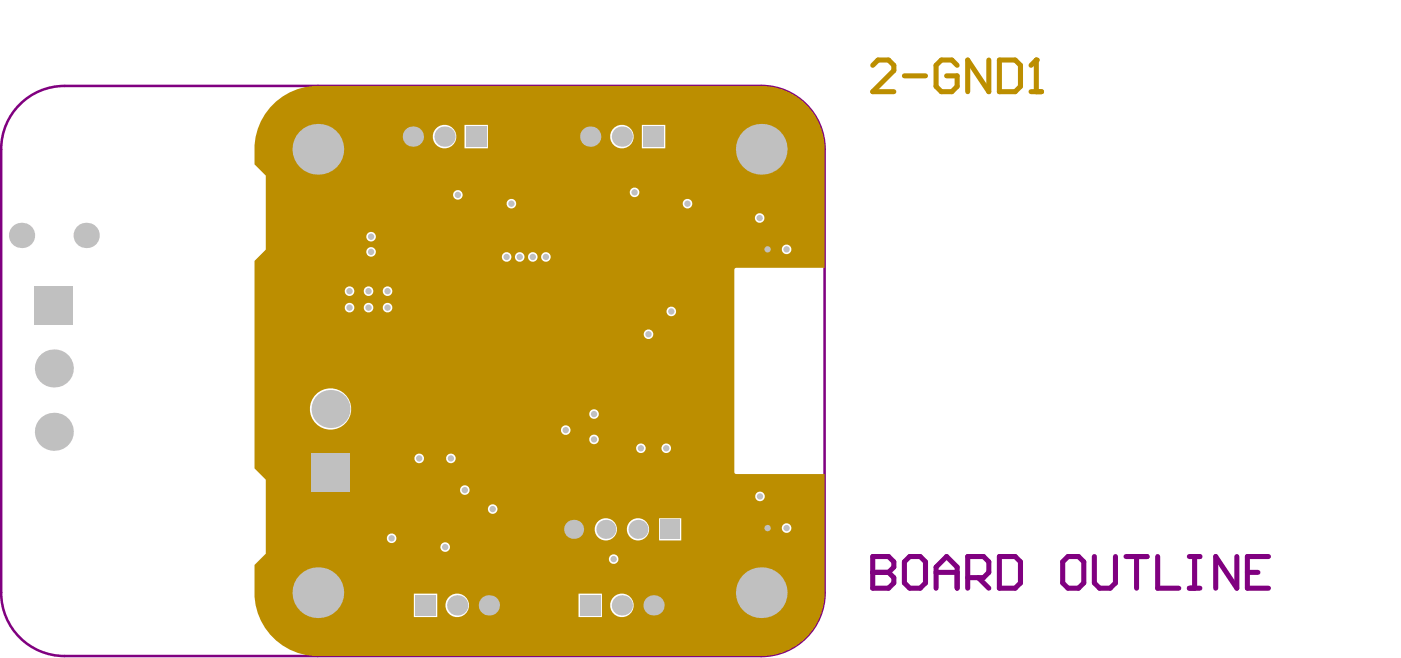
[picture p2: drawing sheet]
<svg xmlns="http://www.w3.org/2000/svg" width="368mm" height="173mm" viewBox="0 0 368 173" stroke-linecap="round" stroke-linejoin="round" font-family="sans-serif">
<path d="M.3 39.2v116.5M17 22.6h183.1M216.8 39.2v116.5M17 172.3h183.1" fill="none" stroke="#800080" stroke-width=".67"/>
<path d="M229.4 146.2v8.3h4.2l1.4-1.4v-1.3l-1.4-1.4h-4.2" fill="none" stroke="#800080" stroke-width="1.3"/>
<circle cx="229.4" cy="150.4" r=".67" fill="#800080"/>
<g fill="none" stroke="#800080" stroke-width="1.3">
<path d="M229.4 146.2h4.2l1.4 1.4v1.4l-1.4 1.4h-4.2M237.8 147.6l1.3-1.4h2.8l1.4 1.4v5.5l-1.4 1.4h-2.8l-1.3-1.4zM246.1 150.4h5.5M246.1 154.5v-5.5l2.7-2.8 2.8 2.8v5.5M254.4 151.8h4.2l1.3-1.4v-2.8l-1.3-1.4h-4.2v8.3M257.2 151.8l2.7 2.7M262.7 146.2h4.2l1.4 1.4v5.5l-1.4 1.4h-4.2zM279.4 147.6l1.4-1.4h2.7l1.4 1.4v5.5l-1.4 1.4h-2.7l-1.4-1.4zM287.7 146.2v6.9l1.4 1.4h2.7l1.4-1.4v-6.9M296 146.2h5.6M298.8 146.2v8.3M304.3 146.2v8.3h5.6"/>
<path d="M312.7 146.2h2.7M312.7 154.5h2.7M314 146.2v8.3M325.1 146.2v8.3l-5.5-8.3v8.3M327.9 150.4h2.8M333.5 146.2h-5.6v8.3h5.6"/>
</g>
<path d="M17 22.6a16.6 16.6 0 0 0-16.7 16.6M200.1 22.6a16.6 16.6 0 0 1 16.7 16.6M.3 155.7a16.6 16.6 0 0 0 16.7 16.6M216.8 155.7a16.6 16.6 0 0 1-16.7 16.6" fill="none" stroke="#800080" stroke-width=".67"/>
<path d="M71 28.2a16.5 16.5 0 0 1 12.6-5.6h116.5a16.6 16.6 0 0 1 16.7 16.6v31.2h-23.3l-.3 .1-.2 .3v53.3l.2 .3 .3 .1h23.3v31.2a16.6 16.6 0 0 1-16.7 16.6h-116.5a16.6 16.6 0 0 1-16.7-16.6v-7.3l3-2.9v-19.5l-3-2.9v-54.6l3-2.9v-19.5l-3-2.9v-3.6a16.3 16.3 0 0 1 4.1-11.4zM168.7 32.8v6.2h6.2v-6.2zM160.4 35.9a3.1 3.1 0 0 0 6.2 0 3.1 3.1 0 0 0-6.2 0zM122.1 32.8v6.2h6.2v-6.2zM113.8 35.9a3.1 3.1 0 0 0 6.2 0 3.1 3.1 0 0 0-6.2 0zM165.5 50.5a1.3 1.3 0 0 0 2.6 0 1.3 1.3 0 0 0-2.6 0zM119.1 51.2a1.27 1.27 0 0 0 2.5 0 1.27 1.27 0 0 0-2.5 0zM179.5 53.5a1.27 1.27 0 0 0 2.5 0 1.27 1.27 0 0 0-2.5 0zM133.2 53.5a1.27 1.27 0 0 0 2.5 0 1.27 1.27 0 0 0-2.5 0zM198.4 57.3a1.3 1.3 0 0 0 2.6 0 1.3 1.3 0 0 0-2.6 0zM96.3 62.2a1.27 1.27 0 0 0 2.5 0 1.27 1.27 0 0 0-2.5 0zM205.5 65.5a1.3 1.3 0 0 0 2.6 0 1.3 1.3 0 0 0-2.6 0zM96.3 66.2a1.27 1.27 0 0 0 2.5 0 1.27 1.27 0 0 0-2.5 0zM142.2 67.5a1.3 1.3 0 0 0 2.6 0 1.3 1.3 0 0 0-2.6 0zM138.8 67.5a1.27 1.27 0 0 0 2.5 0 1.27 1.27 0 0 0-2.5 0zM135.4 67.5a1.27 1.27 0 0 0 2.5 0 1.27 1.27 0 0 0-2.5 0zM131.9 67.5a1.3 1.3 0 0 0 2.6 0 1.3 1.3 0 0 0-2.6 0zM100.6 76.5a1.3 1.3 0 0 0 2.6 0 1.3 1.3 0 0 0-2.6 0zM95.6 76.5a1.3 1.3 0 0 0 2.6 0 1.3 1.3 0 0 0-2.6 0zM90.6 76.5a1.3 1.3 0 0 0 2.6 0 1.3 1.3 0 0 0-2.6 0zM100.6 80.8a1.3 1.3 0 0 0 2.6 0 1.3 1.3 0 0 0-2.6 0zM95.6 80.8a1.3 1.3 0 0 0 2.6 0 1.3 1.3 0 0 0-2.6 0zM90.6 80.8a1.3 1.3 0 0 0 2.6 0 1.3 1.3 0 0 0-2.6 0zM175.2 81.8a1.27 1.27 0 0 0 2.5 0 1.27 1.27 0 0 0-2.5 0zM169.2 87.8a1.3 1.3 0 0 0 2.6 0 1.3 1.3 0 0 0-2.6 0zM154.9 108.8a1.27 1.27 0 0 0 2.5 0 1.27 1.27 0 0 0-2.5 0zM81.5 107.4a5.4 5.4 0 0 0 10.8 0 5.4 5.4 0 0 0-10.8 0zM147.4 113a1.3 1.3 0 0 0 2.6 0 1.3 1.3 0 0 0-2.6 0zM154.9 115.4a1.27 1.27 0 0 0 2.5 0 1.27 1.27 0 0 0-2.5 0zM173.9 117.8a1.27 1.27 0 0 0 2.5 0 1.27 1.27 0 0 0-2.5 0zM167.2 117.8a1.3 1.3 0 0 0 2.6 0 1.3 1.3 0 0 0-2.6 0zM117.3 120.4a1.27 1.27 0 0 0 2.5 0 1.27 1.27 0 0 0-2.5 0zM108.9 120.4a1.3 1.3 0 0 0 2.6 0 1.3 1.3 0 0 0-2.6 0zM120.9 128.7a1.3 1.3 0 0 0 2.6 0 1.3 1.3 0 0 0-2.6 0zM198.5 130.4a1.3 1.3 0 0 0 2.6 0 1.3 1.3 0 0 0-2.6 0zM128.2 133.7a1.3 1.3 0 0 0 2.6 0 1.3 1.3 0 0 0-2.6 0zM205.5 138.7a1.3 1.3 0 0 0 2.6 0 1.3 1.3 0 0 0-2.6 0zM173.3 136.2v5.8h5.8v-5.8zM164.8 139.1a2.95 2.95 0 0 0 5.9 0 2.95 2.95 0 0 0-5.9 0zM156.3 139.1a2.95 2.95 0 0 0 5.9 0 2.95 2.95 0 0 0-5.9 0zM101.7 141.4a1.27 1.27 0 0 0 2.5 0 1.27 1.27 0 0 0-2.5 0zM115.8 143.7a1.27 1.27 0 0 0 2.5 0 1.27 1.27 0 0 0-2.5 0zM160.1 146.9a1.27 1.27 0 0 0 2.5 0 1.27 1.27 0 0 0-2.5 0zM160.4 159a3.1 3.1 0 0 0 6.2 0 3.1 3.1 0 0 0-6.2 0zM152.1 156v6.1h6.1v-6.1zM117.1 159a3.1 3.1 0 0 0 6.2 0 3.1 3.1 0 0 0-6.2 0zM108.8 156v6.1h6.2v-6.1z" fill="#bc8e00"/>
<path d="M229.4 17.2l1.4-1.4h2.8l1.4 1.4v1.3l-5.6 5.6h5.6M237.8 19.9h5.5M251.6 17.2l-1.4-1.4h-2.7l-1.4 1.4v5.5l1.4 1.4h2.7l1.4-1.4v-2.8h-2.8M259.9 15.8v8.3l-5.5-8.3v8.3M262.7 15.8h4.2l1.4 1.4v5.5l-1.4 1.4h-4.2zM272.4 15.8v8.3M271 24.1h2.8" fill="none" stroke="#bc8e00" stroke-width="1.3"/>
<circle cx="272.4" cy="15.8" r=".67" fill="#bc8e00"/>
<path d="M272.4 15.8l-1.4 1.4" fill="none" stroke="#bc8e00" stroke-width="1.3"/>
<g fill="#c0c0c0">
<circle cx="170.5" cy="87.8" r=".83"/>
<circle cx="166.8" cy="50.5" r=".83"/>
<circle cx="103" cy="141.4" r=".83"/>
<circle cx="180.7" cy="53.5" r=".83"/>
<circle cx="134.4" cy="53.5" r=".83"/>
<circle cx="120.4" cy="51.2" r=".83"/>
<circle cx="97.5" cy="66.2" r=".83"/>
<circle cx="97.5" cy="62.2" r=".83"/>
<circle cx="91.9" cy="76.5" r=".83"/>
<circle cx="96.9" cy="76.5" r=".83"/>
<circle cx="101.9" cy="76.5" r=".83"/>
<circle cx="101.9" cy="80.8" r=".83"/>
<circle cx="96.9" cy="80.8" r=".83"/>
<circle cx="91.9" cy="80.8" r=".83"/>
<circle cx="148.7" cy="113" r=".83"/>
<circle cx="117" cy="143.7" r=".83"/>
<circle cx="129.5" cy="133.7" r=".83"/>
<circle cx="122.2" cy="128.7" r=".83"/>
<circle cx="176.5" cy="81.8" r=".83"/>
<circle cx="161.3" cy="146.9" r=".83"/>
<circle cx="168.5" cy="117.8" r=".83"/>
<circle cx="175.1" cy="117.8" r=".83"/>
<circle cx="156.2" cy="115.4" r=".83"/>
<circle cx="156.2" cy="108.8" r=".83"/>
<circle cx="143.5" cy="67.5" r=".83"/>
<circle cx="140.1" cy="67.5" r=".83"/>
<circle cx="136.6" cy="67.5" r=".83"/>
<circle cx="133.2" cy="67.5" r=".83"/>
<circle cx="206.8" cy="65.5" r=".83"/>
<circle cx="201.8" cy="65.5" r=".83"/>
<circle cx="199.7" cy="57.3" r=".83"/>
<circle cx="118.5" cy="120.4" r=".83"/>
<circle cx="110.2" cy="120.4" r=".83"/>
<circle cx="206.8" cy="138.7" r=".83"/>
<circle cx="201.8" cy="138.7" r=".83"/>
<circle cx="199.8" cy="130.4" r=".83"/>
<circle cx="83.6" cy="155.7" r="6.7"/>
<circle cx="14.2" cy="113.4" r="5"/>
<circle cx="86.9" cy="107.4" r="5"/>
<circle cx="14.2" cy="96.8" r="5"/>
<circle cx="22.7" cy="61.8" r="3.3"/>
<circle cx="5.7" cy="61.8" r="3.3"/>
<circle cx="83.6" cy="39.2" r="6.7"/>
<circle cx="108.5" cy="35.9" r="2.66"/>
<circle cx="116.9" cy="35.9" r="2.66"/>
<circle cx="128.5" cy="159" r="2.66"/>
<circle cx="120.2" cy="159" r="2.66"/>
<circle cx="163.5" cy="159" r="2.66"/>
<circle cx="171.8" cy="159" r="2.66"/>
<circle cx="200.1" cy="155.7" r="6.7"/>
<circle cx="159.3" cy="139.1" r="2.5"/>
<circle cx="150.8" cy="139.1" r="2.5"/>
<circle cx="167.7" cy="139.1" r="2.5"/>
<circle cx="155.2" cy="35.9" r="2.66"/>
<circle cx="163.5" cy="35.9" r="2.66"/>
<circle cx="200.1" cy="39.2" r="6.7"/>
</g>
<g fill="#c0c0c0">
<path d="M109.2 156.4h5.3v5.3h-5.3z" fill-rule="evenodd"/>
<path d="M81.9 119.1h10v10h-10z" fill-rule="evenodd"/>
<path d="M9.2 75.2h10v9.9h-10z" fill-rule="evenodd"/>
<path d="M152.5 156.4h5.3v5.3h-5.3z" fill-rule="evenodd"/>
<path d="M173.7 136.6h5v5h-5z" fill-rule="evenodd"/>
<path d="M122.5 33.2h5.4v5.4h-5.4z" fill-rule="evenodd"/>
<path d="M169.1 33.2h5.4v5.4h-5.4z" fill-rule="evenodd"/>
</g>
</svg>
